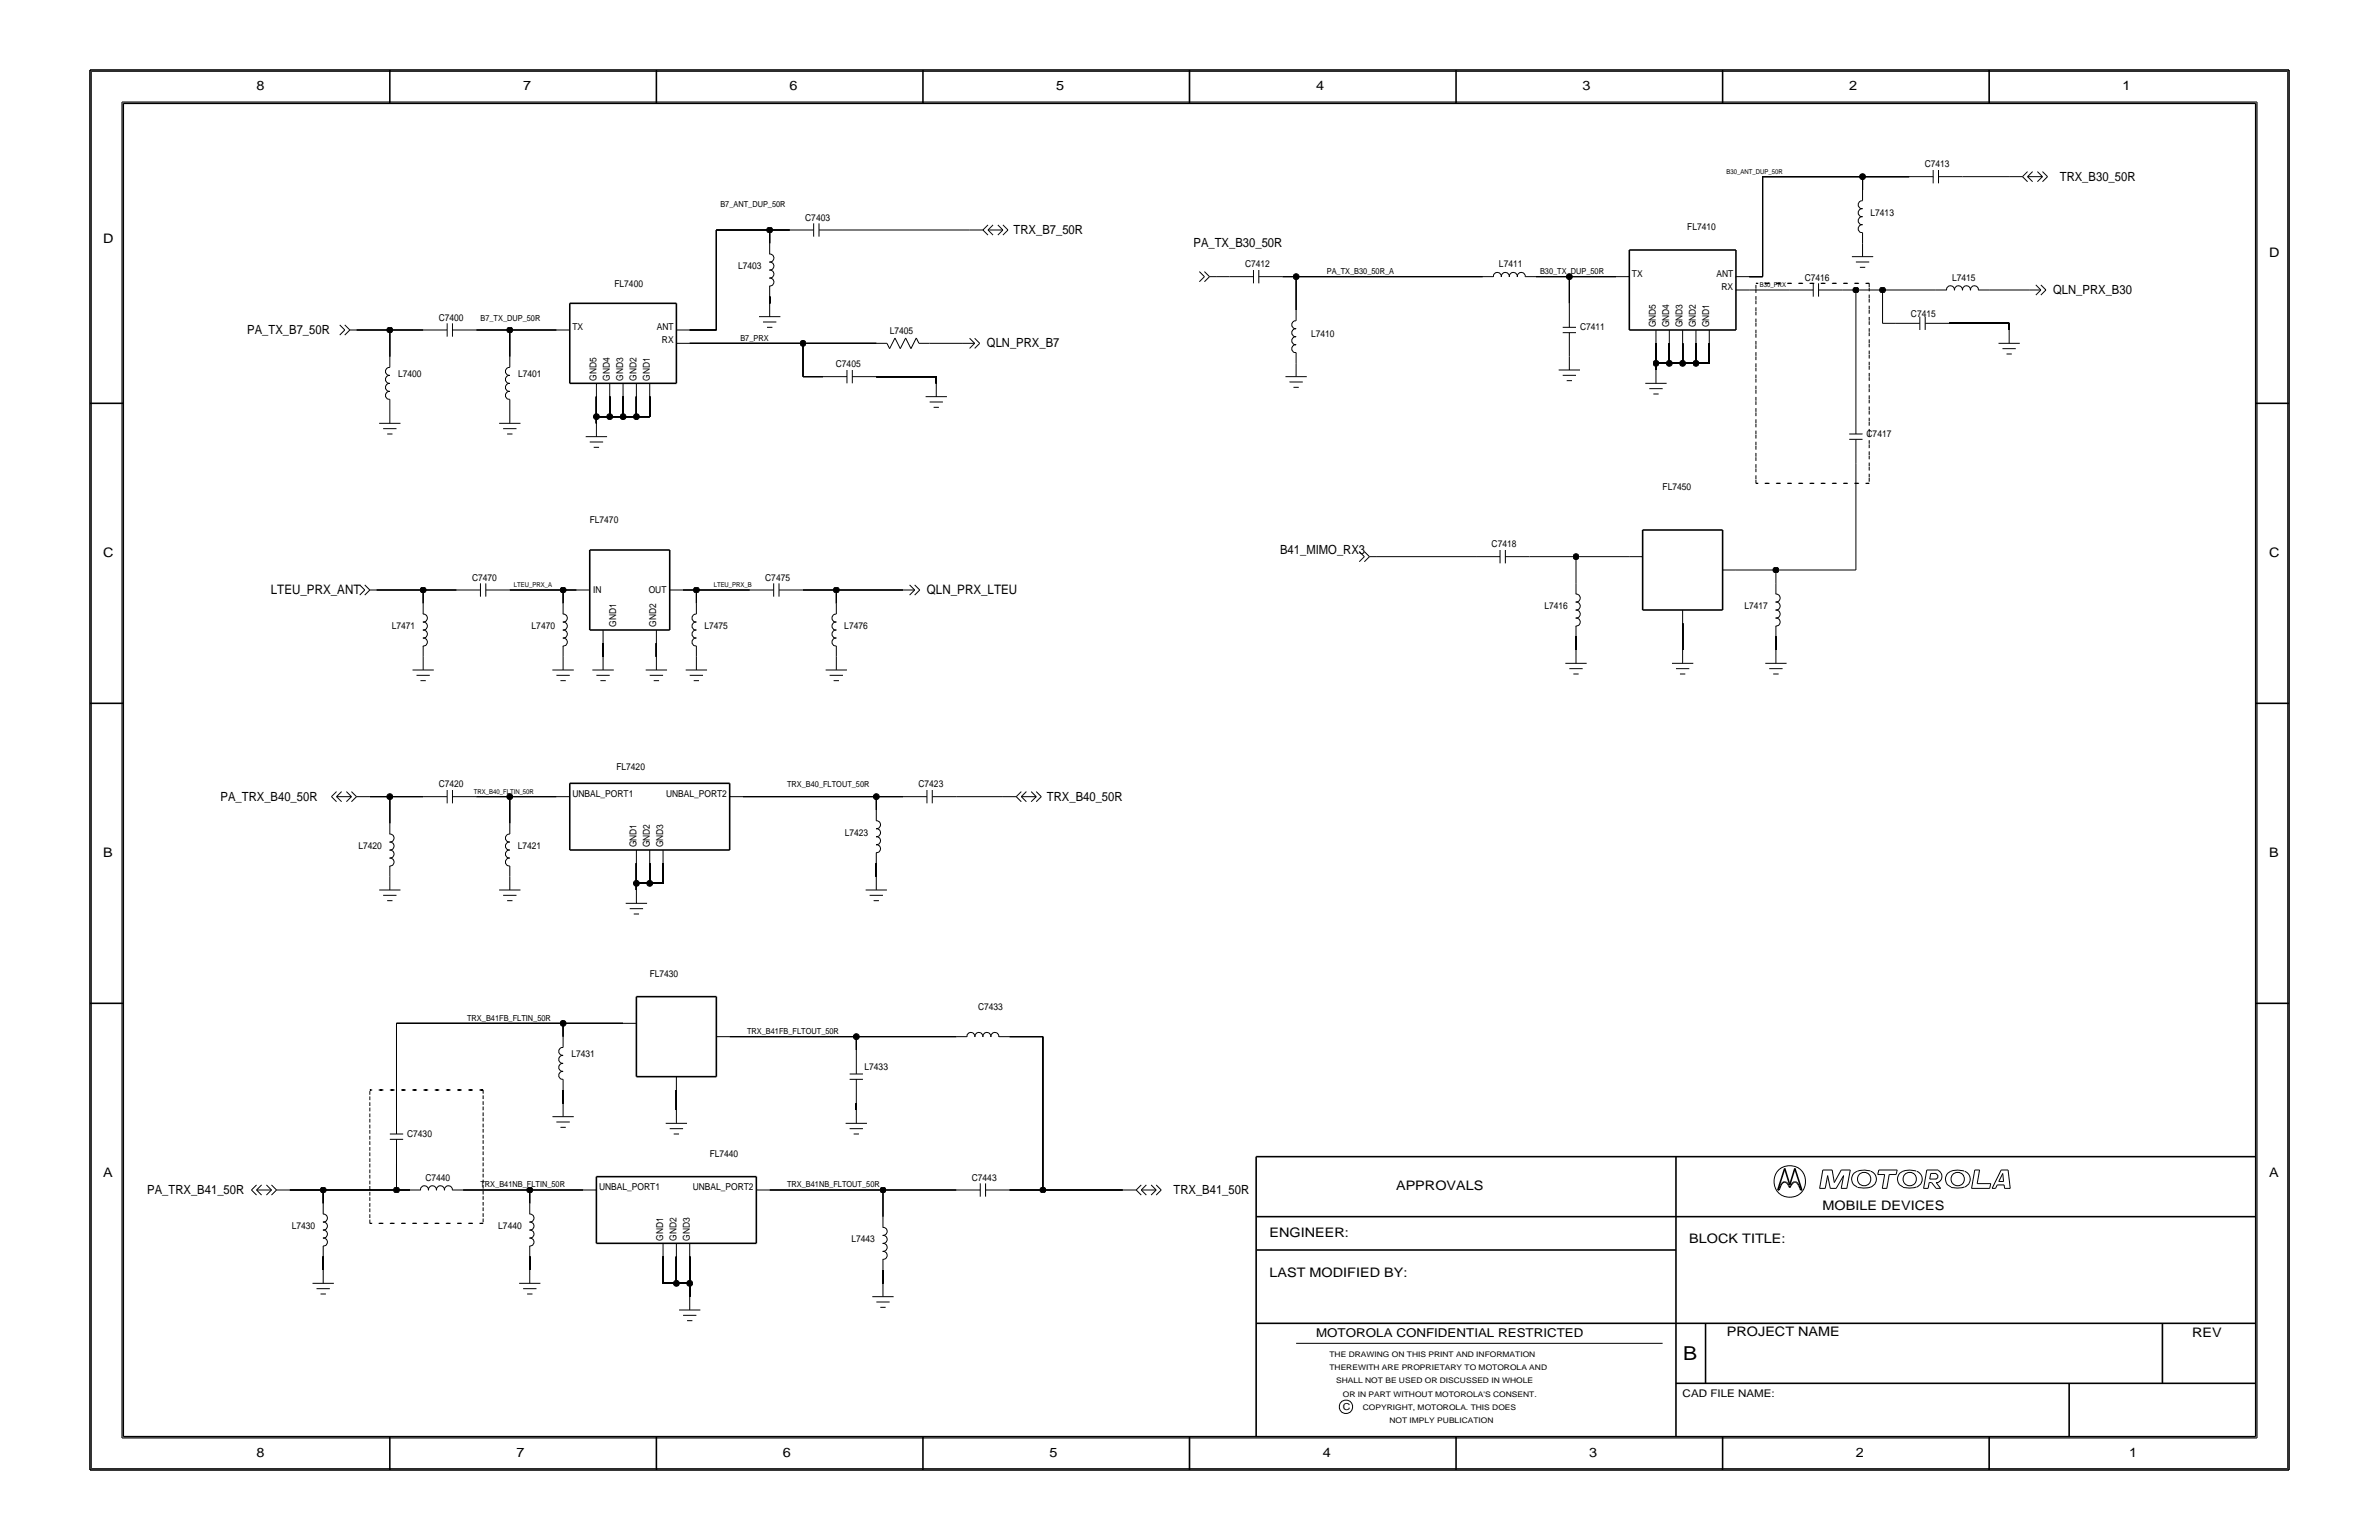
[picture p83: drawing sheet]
<svg xmlns="http://www.w3.org/2000/svg" width="432mm" height="279mm" viewBox="0 0 432 279" stroke-linecap="round" stroke-linejoin="round" font-family="sans-serif">
<defs><g id="words">
<text font-size="3.5" x="305.5" y="246.7">B</text>
<g font-size="2.4">
<text x="46.6" y="16.3">8</text>
<text x="94.9" y="16.3">7</text>
<text x="143.3" y="16.3">6</text>
<text x="191.7" y="16.3">5</text>
<text x="238.9" y="16.3">4</text>
<text x="287.3" y="16.3">3</text>
<text x="335.6" y="16.3">2</text>
<text x="385.2" y="16.3">1</text>
<text x="18.7" y="44.1">D</text>
<text x="411.8" y="46.6">D</text>
<text x="18.7" y="101">C</text>
<text x="411.8" y="101">C</text>
<text x="49.2" y="107.8">LTEU_PRX_ANT</text>
<text x="168.2" y="107.8">QLN_PRX_LTEU</text>
<text x="18.7" y="155.4">B</text>
<text x="411.8" y="155.4">B</text>
<text x="18.7" y="213.5">A</text>
<text x="253.4" y="215.9">APPROVALS</text>
<text x="411.8" y="213.5">A</text>
<text x="330.8" y="219.5">MOBILE DEVICES</text>
<text x="230.4" y="224.4">ENGINEER:</text>
<text x="306.6" y="225.6">BLOCK TITLE:</text>
<text x="230.4" y="231.6">LAST MODIFIED BY:</text>
<text x="313.4" y="242.4">PROJECT NAME</text>
<text x="397.9" y="242.5">REV</text>
<text x="46.6" y="264.3">8</text>
<text x="93.7" y="264.3">7</text>
<text x="142.1" y="264.3">6</text>
<text x="190.5" y="264.3">5</text>
<text x="240.1" y="264.3">4</text>
<text x="288.5" y="264.3">3</text>
<text x="336.9" y="264.3">2</text>
<text x="386.4" y="264.3">1</text>
</g>
<g font-size="2.3">
<text x="373.9" y="32.8">TRX_B30_50R</text>
<text x="184" y="42.5">TRX_B7_50R</text>
<text x="216.6" y="44.9">PA_TX_B30_50R</text>
<text x="372.7" y="53.3">QLN_PRX_B30</text>
<text x="44.9" y="60.6">PA_TX_B7_50R</text>
<text x="179.1" y="63">QLN_PRX_B7</text>
<text x="232.3" y="100.5">B41_MIMO_RX3</text>
<text x="40" y="145.3">PA_TRX_B40_50R</text>
<text x="190" y="145.3">TRX_B40_50R</text>
<text x="26.7" y="216.6">PA_TRX_B41_50R</text>
<text x="213" y="216.6">TRX_B41_50R</text>
</g>
<text font-size="2.2" x="238.9" y="242.5">MOTOROLA CONFIDENTIAL RESTRICTED</text>
<text font-size="1.9" x="305.4" y="253.4">CAD FILE NAME:</text>
<g font-size="1.7">
<text x="349.4" y="30.4">C7413</text>
<text x="146.2" y="40">C7403</text>
<text x="306.3" y="41.7">FL7410</text>
<text x="339.5" y="39.1">L7413</text>
<text x="111.5" y="52">FL7400</text>
<text x="134" y="48.8">L7403</text>
<text x="226" y="48.5">C7412</text>
<text x="272.1" y="48.5">L7411</text>
<text x="296.2" y="50.2">TX</text>
<text x="311.5" y="50.2">ANT</text>
<text x="312.5" y="52.6">RX</text>
<text x="327.6" y="50.9">C7416</text>
<text x="354.3" y="51">L7415</text>
<text x="79.6" y="58.2">C7400</text>
<text x="103.9" y="59.9">TX</text>
<text x="119.2" y="59.9">ANT</text>
<text x="286.8" y="59.9">C7411</text>
<text x="300.6" y="59.4" transform="rotate(-90 300.6 59.4)">GND5</text>
<text x="303" y="59.4" transform="rotate(-90 303 59.4)">GND4</text>
<text x="305.4" y="59.4" transform="rotate(-90 305.4 59.4)">GND3</text>
<text x="307.8" y="59.4" transform="rotate(-90 307.8 59.4)">GND2</text>
<text x="310.2" y="59.4" transform="rotate(-90 310.2 59.4)">GND1</text>
<text x="346.9" y="57.5">C7415</text>
<text x="120.2" y="62.3">RX</text>
<text x="161.5" y="60.6">L7405</text>
<text x="238" y="61.1">L7410</text>
<text x="72.3" y="68.3">L7400</text>
<text x="94" y="68.3">L7401</text>
<text x="108.3" y="69.1" transform="rotate(-90 108.3 69.1)">GND5</text>
<text x="110.7" y="69.1" transform="rotate(-90 110.7 69.1)">GND4</text>
<text x="113.1" y="69.1" transform="rotate(-90 113.1 69.1)">GND3</text>
<text x="115.5" y="69.1" transform="rotate(-90 115.5 69.1)">GND2</text>
<text x="117.9" y="69.1" transform="rotate(-90 117.9 69.1)">GND1</text>
<text x="151.7" y="66.6">C7405</text>
<text x="338.8" y="79.2">C7417</text>
<text x="301.8" y="88.9">FL7450</text>
<text x="107" y="94.9">FL7470</text>
<text x="270.7" y="99.3">C7418</text>
<text x="85.7" y="105.3">C7470</text>
<text x="107.7" y="107.6">IN</text>
<text x="117.7" y="107.6">OUT</text>
<text x="138.9" y="105.3">C7475</text>
<text x="111.8" y="113.7" transform="rotate(-90 111.8 113.7)">GND1</text>
<text x="119.1" y="113.7" transform="rotate(-90 119.1 113.7)">GND2</text>
<text x="280.3" y="110.5">L7416</text>
<text x="316.6" y="110.5">L7417</text>
<text x="71.1" y="114.1">L7471</text>
<text x="96.5" y="114.1">L7470</text>
<text x="127.8" y="114.1">L7475</text>
<text x="153.2" y="114.1">L7476</text>
<text x="79.6" y="142.8">C7420</text>
<text x="111.9" y="139.7">FL7420</text>
<text x="166.7" y="142.8">C7423</text>
<text x="103.9" y="144.5">UNBAL_PORT1</text>
<text x="120.9" y="144.5">UNBAL_PORT2</text>
<text x="65" y="154">L7420</text>
<text x="94" y="154">L7421</text>
<text x="115.5" y="153.7" transform="rotate(-90 115.5 153.7)">GND1</text>
<text x="117.9" y="153.7" transform="rotate(-90 117.9 153.7)">GND2</text>
<text x="120.3" y="153.7" transform="rotate(-90 120.3 153.7)">GND3</text>
<text x="153.3" y="151.6">L7423</text>
<text x="117.9" y="177.2">FL7430</text>
<text x="177.5" y="183.2">C7433</text>
<text x="103.7" y="191.7">L7431</text>
<text x="156.9" y="194.1">L7433</text>
<text x="73.9" y="206.2">C7430</text>
<text x="128.8" y="209.8">FL7440</text>
<text x="77.2" y="214.2">C7440</text>
<text x="108.7" y="215.9">UNBAL_PORT1</text>
<text x="125.7" y="215.9">UNBAL_PORT2</text>
<text x="176.4" y="214.2">C7443</text>
<text x="52.9" y="223">L7430</text>
<text x="90.4" y="223">L7440</text>
<text x="120.3" y="225.1" transform="rotate(-90 120.3 225.1)">GND1</text>
<text x="122.8" y="225.1" transform="rotate(-90 122.8 225.1)">GND2</text>
<text x="125.2" y="225.1" transform="rotate(-90 125.2 225.1)">GND3</text>
<text x="154.6" y="225.4">L7443</text>
<text x="243.7" y="255.8">C</text>
</g>
<g font-size="1.5">
<text x="130.7" y="37.6">B7_ANT_DUP_50R</text>
<text x="240.8" y="49.7">PA_TX_B30_50R_A</text>
<text x="279.5" y="49.7">B30_TX_DUP_50R</text>
<text x="87.2" y="58.2">B7_TX_DUP_50R</text>
<text x="134.4" y="61.8">B7_PRX</text>
<text x="142.8" y="142.8">TRX_B40_FLTOUT_50R</text>
<text x="84.8" y="185.2">TRX_B41FB_FLTIN_50R</text>
<text x="135.6" y="187.6">TRX_B41FB_FLTOUT_50R</text>
<text x="87.2" y="215.4">TRX_B41NB_FLTIN_50R</text>
<text x="142.8" y="215.4">TRX_B41NB_FLTOUT_50R</text>
</g>
<g font-size="1.4">
<text x="241.3" y="246.1">THE DRAWING ON THIS PRINT AND INFORMATION</text>
<text x="241.3" y="248.6">THEREWITH ARE PROPRIETARY TO MOTOROLA AND</text>
<text x="242.5" y="251">SHALL NOT BE USED OR DISCUSSED IN WHOLE</text>
<text x="243.7" y="253.4">OR IN PART WITHOUT MOTOROLA'S CONSENT.</text>
<text x="247.3" y="255.8">COPYRIGHT, MOTOROLA. THIS DOES</text>
<text x="252.2" y="258.2">NOT IMPLY PUBLICATION</text>
</g>
<g font-size="1.2">
<text x="313.4" y="31.6">B30_ANT_DUP_50R</text>
<text x="319.4" y="52.1">B30_PRX</text>
<text x="93.3" y="106.6">LTEU_PRX_A</text>
<text x="129.5" y="106.6">LTEU_PRX_B</text>
<text x="86" y="144.1">TRX_B40_FLTIN_50R</text>
</g>
</g></defs>
<!-- layer: Nets -->
<g fill="none" stroke="#000" stroke-width=".18">
<path d="M319.9 32.1v18.1zM319.9 32.1h18.2zM338.1 32.1v2.4zM338.1 32.1h8.4zM356.2 32.1h8.5zM64.7 59.9h6.1zM70.8 59.9h6zM70.8 59.9v4.8zM86.5 59.9h6zM92.5 59.9v4.8zM92.5 59.9h8.5zM125.2 59.9h4.8z"/>
<path d="M130 41.7v18.2zM130 41.7h9.7zM139.7 53.8v1.2zM139.7 41.7v2.4zM139.7 41.7h3.6zM153 41.7h23zM220.7 50.2h2.5zM232.8 50.2h2.5zM235.3 50.2h33.8zM235.3 50.2v6zM278.8 50.2h6zM284.8 50.2v4.8z"/>
<path d="M284.8 50.2h8.5zM317.5 50.2h2.4zM317.5 52.6h7.3zM334.4 52.6h2.5zM336.9 52.6v21.8zM336.9 52.6h4.8zM341.7 58.7h2.4zM341.7 52.6v6.1zM341.7 52.6h9.7zM353.8 58.7h10.9zM361 52.6h7.3zM364.7 58.7v1.2z"/>
<path d="M108.3 75.6v1.2zM108.3 72v3.6zM108.3 75.6h2.4zM110.7 72v3.6zM110.7 75.6h2.4zM113.1 72v3.6zM113.1 75.6h2.4zM115.5 72v3.6zM115.5 75.6h2.4zM117.9 72v3.6zM125.2 62.3h20.5zM145.7 62.3h13.4z"/>
<path d="M145.7 62.3v6zM145.7 68.3h3.7zM159.1 68.3h10.8zM168.7 62.3h6.1zM169.9 68.3v1.2zM300.6 65.9v1.2zM300.6 62.3v3.6zM300.6 65.9h2.4zM303 62.3v3.6zM303 65.9h2.4zM305.4 62.3v3.6zM305.4 65.9h2.4z"/>
<path d="M307.8 62.3v3.6zM307.8 65.9h2.4zM310.2 62.3v3.6zM336.9 84.1v19.3zM68.3 107h8.5zM76.8 107v2.5zM76.8 107h6.1zM92.5 107h9.7zM102.2 107v2.5zM102.2 107h2.4zM109.5 116.7v2.4zM119.1 116.7v2.4z"/>
<path d="M124 107h2.4zM126.4 107h9.7zM126.4 107v2.5zM145.7 107h6.1zM151.8 107v2.5zM151.8 107h12.1zM249.8 101h18.1zM277.6 101h8.5zM286.1 115.5v2.4zM286.1 101v4.8zM286.1 101h9.6zM305.4 113.1v4.8z"/>
<path d="M315.1 103.4h7.2zM322.3 103.4h14.6zM322.3 115.5v2.4zM322.3 103.4v2.4zM67.1 144.5h3.7zM70.8 144.5h6zM70.8 144.5v4.9zM86.5 144.5h6zM92.5 144.5v4.9zM92.5 144.5h8.5zM115.5 156.6v3.7zM117.9 156.6v3.7z"/>
<path d="M120.3 156.6v3.7zM134.9 144.5h24.2zM159.1 156.6v2.5zM159.1 144.5v2.5zM159.1 144.5h4.8zM173.6 144.5h8.4zM115.5 160.3v1.2zM115.5 160.3h2.4zM117.9 160.3h2.4zM72 185.7v15.7zM72 185.7h30.2zM102.2 197.8v2.4z"/>
<path d="M102.2 185.7v2.4zM102.2 185.7h10.9zM122.8 197.8v3.6zM132.4 188.1h23zM155.4 188.1v2.4zM155.4 188.1h18.2zM183.2 188.1h6.1zM189.3 188.1v27.8zM52.6 215.9h6.1zM58.7 215.9v2.4zM58.7 215.9h13.3zM72 211.1v4.8z"/>
<path d="M72 215.9h2.4zM84.1 215.9h12.1zM96.2 215.9h9.6zM96.2 215.9v2.4zM139.7 215.9h20.6zM155.4 200.2v1.2zM160.3 215.9v4.8zM160.3 215.9h13.3zM183.2 215.9h6.1zM189.3 215.9h14.5zM58.7 228v2.4zM96.2 228v2.4z"/>
<path d="M120.3 228v4.8zM120.3 232.8h2.5zM122.8 228v4.8zM122.8 232.8h2.4zM125.2 232.8v2.5zM125.2 228v4.8zM160.3 230.4v2.4z"/>
</g>
<path d="M318.7 51.4h20.6zM318.7 51.4v36.3zM339.3 51.4v36.3zM318.7 87.7h20.6zM67.1 197.8h20.6zM67.1 197.8v24.1zM87.7 197.8v24.1zM67.1 221.9h20.6z" fill="none" stroke="#000" stroke-width=".18" stroke-dasharray=".7 1.4" stroke-linecap="butt"/>
<g fill="#000" stroke="#000" stroke-width=".18">
<circle cx="338.1" cy="32.1" r=".53"/>
<circle cx="70.8" cy="59.9" r=".53"/>
<circle cx="92.5" cy="59.9" r=".53"/>
<circle cx="139.7" cy="41.7" r=".53"/>
<circle cx="235.3" cy="50.2" r=".53"/>
<circle cx="284.8" cy="50.2" r=".53"/>
<circle cx="336.9" cy="52.6" r=".53"/>
<circle cx="341.7" cy="52.6" r=".53"/>
<circle cx="108.3" cy="75.6" r=".53"/>
<circle cx="110.7" cy="75.6" r=".53"/>
<circle cx="113.1" cy="75.6" r=".53"/>
<circle cx="115.5" cy="75.6" r=".53"/>
<circle cx="145.7" cy="62.3" r=".53"/>
<circle cx="300.6" cy="65.9" r=".53"/>
<circle cx="303" cy="65.9" r=".53"/>
<circle cx="305.4" cy="65.9" r=".53"/>
<circle cx="307.8" cy="65.9" r=".53"/>
<circle cx="76.8" cy="107" r=".53"/>
<circle cx="102.2" cy="107" r=".53"/>
<circle cx="126.4" cy="107" r=".53"/>
<circle cx="151.8" cy="107" r=".53"/>
<circle cx="286.1" cy="101" r=".53"/>
<circle cx="322.3" cy="103.4" r=".53"/>
<circle cx="70.8" cy="144.5" r=".53"/>
<circle cx="92.5" cy="144.5" r=".53"/>
<circle cx="159.1" cy="144.5" r=".53"/>
<circle cx="115.5" cy="160.3" r=".53"/>
<circle cx="117.9" cy="160.3" r=".53"/>
<circle cx="102.2" cy="185.7" r=".53"/>
<circle cx="155.4" cy="188.1" r=".53"/>
<circle cx="58.7" cy="215.9" r=".53"/>
<circle cx="72" cy="215.9" r=".53"/>
<circle cx="96.2" cy="215.9" r=".53"/>
<circle cx="160.3" cy="215.9" r=".53"/>
<circle cx="189.3" cy="215.9" r=".53"/>
<circle cx="122.8" cy="232.8" r=".53"/>
<circle cx="125.2" cy="232.8" r=".53"/>
</g>
<!-- layer: Components -->
<g fill="none" stroke="#000" stroke-width=".18">
<path d="M338.1 34.5v1.9zM338.1 36.5a.71 .71 0 0 0-.8 .7 .71 .71 0 0 0 .8 .7M338.1 39.4a.71 .71 0 0 0-.8 .7 .71 .71 0 0 0 .8 .7M338.1 37.9a.71 .71 0 0 0-.8 .7 .71 .71 0 0 0 .8 .7M346.5 32.1h4.4zM350.9 30.8v2.5zM351.8 32.1h4.4zM351.8 30.8v2.5zM364.7 32.1h2.4zM367.1 32.1l.9 .9zM367.1 32.1l.9-1zM368 32.1l.9 .9z"/>
<path d="M368 32.1l.9-1zM368 32.1h2.7zM369.8 31.1l.9 1zM369.8 33l.9-.9zM370.7 31.1l.9 1zM370.7 33l.9-.9zM61.7 59l.9 .9zM62.6 59.9l-.9 .9zM62.6 59l.9 .9zM63.5 59.9l-.9 .9zM63.5 59.9h1.2zM76.8 59.9h4.4z"/>
<path d="M81.2 58.7v2.4zM82.1 59.9h4.4zM82.1 58.7v2.4zM101 59.9h2.4zM122.8 59.9h2.4zM137.8 57.5h3.8zM138.5 58.4h2.4zM139.2 59.4h1zM139.7 46.1a.71 .71 0 0 1 .8 .7 .71 .71 0 0 1-.8 .7M139.7 49a.71 .71 0 0 1 .8 .7 .71 .71 0 0 1-.8 .7M139.7 50.5a.71 .71 0 0 1 .8 .7 .71 .71 0 0 1-.8 .7M139.7 47.6a.71 .71 0 0 1 .8 .7 .71 .71 0 0 1-.8 .7"/>
<path d="M139.7 55v2.5zM139.7 51.9v1.9zM139.7 44.1v2zM143.3 41.7h4.4zM147.7 40.5v2.4zM148.6 41.7h4.4zM148.6 40.5v2.4zM176 41.7h2.4zM178.4 41.7l.9 .9zM178.4 41.7l.9-.9zM179.3 41.7l.9 .9zM179.3 41.7l.9-.9z"/>
<path d="M179.3 41.7h2.7zM181.1 40.8l.9 .9zM181.1 42.6l.9-.9zM182 40.8l1 .9zM182 42.6l1-.9zM217.7 49.3l.9 .9zM218.6 50.2l-.9 .9zM218.6 49.3l.9 .9zM219.5 50.2l-.9 .9zM219.5 50.2h1.2zM223.2 50.2h4.3zM227.5 49v2.4z"/>
<path d="M228.5 50.2h4.3zM228.5 49v2.4zM235.3 56.2v2zM235.3 59.7a.71 .71 0 0 0-.8 .7 .71 .71 0 0 0 .8 .7M235.3 58.2a.71 .71 0 0 0-.8 .7 .71 .71 0 0 0 .8 .7M269.1 50.2h2zM271.1 50.2a.71 .71 0 0 1 .7-.8 .71 .71 0 0 1 .7 .8M272.5 50.2a.71 .71 0 0 1 .7-.8 .71 .71 0 0 1 .7 .8M274 50.2a.71 .71 0 0 1 .7-.8 .71 .71 0 0 1 .7 .8M275.4 50.2a.71 .71 0 0 1 .7-.8 .71 .71 0 0 1 .7 .8M276.9 50.2h1.9zM283.6 59.4h2.5z"/>
<path d="M284.8 55v4.4zM293.3 50.2h2.4zM300.6 59.9v2.4zM303 59.9v2.4zM305.4 59.9v2.4zM307.8 59.9v2.4zM310.2 59.9v2.4zM315.1 52.6h2.4zM315.1 50.2h2.4zM324.8 52.6h4.3zM329.1 51.4v2.4zM330.1 52.6h4.3z"/>
<path d="M330.1 51.4v2.4zM336.1 46.6h3.9zM336.9 47.5h2.4zM337.6 48.5h.9zM338.1 44.1v2.5zM338.1 42.2v1.9zM338.1 40.8a.71 .71 0 0 0-.8 .7 .71 .71 0 0 0 .8 .7M344.1 58.7h4.4zM348.5 57.5v2.4zM349.4 58.7h4.4zM349.4 57.5v2.4zM351.4 52.6h1.9z"/>
<path d="M353.3 52.7a.71 .71 0 0 1 .7-.9 .71 .71 0 0 1 .7 .9M354.8 52.7a.71 .71 0 0 1 .7-.9 .71 .71 0 0 1 .7 .9M356.2 52.7a.71 .71 0 0 1 .7-.9 .71 .71 0 0 1 .7 .9M357.7 52.7a.71 .71 0 0 1 .7-.9 .71 .71 0 0 1 .7 .9M359.1 52.6h1.9zM364.7 59.9v2.4zM368.3 52.6h2.1zM369.5 51.7l.9 .9zM369.5 53.5l.9-.9zM370.4 51.7l.9 .9zM370.4 53.5l.9-.9zM68.8 76.8h3.9z"/>
<path d="M69.5 77.8h2.5zM70.3 78.7h.9zM70.8 72.4v2zM70.8 64.7v1.9zM70.8 74.4v2.4zM70.8 68.1a.71 .71 0 0 0-.8 .7 .71 .71 0 0 0 .8 .7M70.8 71a.71 .71 0 0 0-.8 .7 .71 .71 0 0 0 .8 .7M70.8 69.6a.71 .71 0 0 0-.8 .7 .71 .71 0 0 0 .8 .7M70.8 66.7a.71 .71 0 0 0-.8 .7 .71 .71 0 0 0 .8 .7M90.6 76.8h3.9zM91.3 77.8h2.4zM92 78.7h1z"/>
<path d="M92.5 72.4v2zM92.5 64.7v1.9zM92.5 74.4v2.4zM92.5 68.1a.71 .71 0 0 0-.8 .7 .71 .71 0 0 0 .8 .7M92.5 71a.71 .71 0 0 0-.8 .7 .71 .71 0 0 0 .8 .7M92.5 69.6a.71 .71 0 0 0-.8 .7 .71 .71 0 0 0 .8 .7M92.5 66.7a.71 .71 0 0 0-.8 .7 .71 .71 0 0 0 .8 .7M106.3 79.2h3.9zM108.3 76.8v2.4zM108.3 69.5v2.5zM110.7 69.5v2.5zM113.1 69.5v2.5z"/>
<path d="M115.5 69.5v2.5zM117.9 69.5v2.5zM122.8 62.3h2.4zM149.4 68.3h4.3zM153.7 67.1v2.4zM154.7 68.3h4.4zM154.7 67.1v2.4zM159.1 62.3h1.9zM161 62.3l.5 1zM162.4 61.3l1 2zM162.4 61.3l-.9 2zM164.4 61.3l.9 2z"/>
<path d="M164.4 61.3l-1 2zM166.3 61.3l.5 1zM166.3 61.3l-1 2zM166.8 62.3h1.9zM168 72h3.9zM168.7 72.9h2.4zM169.5 73.9h.9zM169.9 69.5v2.5zM174.8 62.3h2.1zM176 61.4l.9 .9zM176 63.2l.9-.9zM176.9 61.4l.9 .9z"/>
<path d="M176.9 63.2l.9-.9zM233.3 68.3h3.9zM234 69.3h2.5zM234.8 70.3h.9zM235.3 65.9v2.4zM235.3 64v1.9zM235.3 62.6a.71 .71 0 0 0-.8 .7 .71 .71 0 0 0 .8 .7M235.3 61.1a.71 .71 0 0 0-.8 .7 .71 .71 0 0 0 .8 .7M282.9 67.1h3.9zM283.6 60.4h2.5zM283.6 68.1h2.5zM284.4 69.1h.9z"/>
<path d="M284.8 64.7v2.4zM284.8 60.4v4.3zM298.6 69.5h3.9zM299.4 70.5h2.4zM300.1 71.5h.9zM300.6 67.1v2.4zM335.6 79.7h2.5zM335.6 78.7h2.5zM336.9 79.7v4.4zM336.9 74.4v4.3zM362.7 62.3h3.9zM363.5 63.3h2.4z"/>
<path d="M364.2 64.2h1zM107 80.2h2.5zM107.8 81.2h.9zM272.3 99.8v2.4zM273.2 99.8v2.4zM65.3 106.1l.9 .9zM66.2 107l-.9 1zM66.2 106.1l.9 .9zM67.1 107l-.9 1zM67.1 107h1.2zM76.8 111.4a.71 .71 0 0 1 .8 .7 .71 .71 0 0 1-.8 .7M76.8 114.3a.71 .71 0 0 1 .8 .7 .71 .71 0 0 1-.8 .8"/>
<path d="M76.8 115.8a.71 .71 0 0 1 .8 .7 .71 .71 0 0 1-.8 .7M76.8 112.9a.71 .71 0 0 1 .8 .7 .71 .71 0 0 1-.8 .7M76.8 119.1v2.5zM76.8 117.2v1.9zM76.8 109.5v1.9zM82.9 107h4.3zM87.2 105.8v2.5zM88.2 107h4.3zM88.2 105.8v2.5zM102.2 111.4a.71 .71 0 0 1 .8 .7 .71 .71 0 0 1-.8 .7M102.2 114.3a.71 .71 0 0 1 .8 .7 .71 .71 0 0 1-.8 .8M102.2 115.8a.71 .71 0 0 1 .8 .7 .71 .71 0 0 1-.8 .7"/>
<path d="M102.2 112.9a.71 .71 0 0 1 .8 .7 .71 .71 0 0 1-.8 .7M102.2 117.2v1.9zM102.2 109.5v1.9zM102.2 119.1v2.5zM104.6 107h2.4zM109.5 114.3v2.4zM109.5 119.1v2.5zM119.1 114.3v2.4zM119.1 119.1v2.5zM121.6 107h2.4zM126.4 117.2v1.9zM126.4 109.5v1.9z"/>
<path d="M126.4 119.1v2.5zM126.4 111.4a.71 .71 0 0 0-.8 .7 .71 .71 0 0 0 .8 .7M126.4 114.3a.71 .71 0 0 0-.8 .7 .71 .71 0 0 0 .8 .8M126.4 115.8a.71 .71 0 0 0-.8 .7 .71 .71 0 0 0 .8 .7M126.4 112.9a.71 .71 0 0 0-.8 .7 .71 .71 0 0 0 .8 .7M136.1 107h4.3zM140.4 105.8v2.5zM141.4 107h4.3zM141.4 105.8v2.5zM151.8 117.2v1.9zM151.8 109.5v1.9zM151.8 119.1v2.5z"/>
<path d="M151.8 111.4a.71 .71 0 0 0-.8 .7 .71 .71 0 0 0 .8 .7M151.8 114.3a.71 .71 0 0 0-.8 .7 .71 .71 0 0 0 .8 .8M151.8 115.8a.71 .71 0 0 0-.8 .7 .71 .71 0 0 0 .8 .7M151.8 112.9a.71 .71 0 0 0-.8 .7 .71 .71 0 0 0 .8 .7M163.9 107h2.1zM165.1 106.1l.9 .9zM165.1 108l.9-1zM166 106.1l.9 .9zM166 108l.9-1zM246.7 100.1l.9 .9zM247.6 101l-.9 .9zM247.6 100.1l1 .9z"/>
<path d="M248.6 101l-1 .9zM248.6 101h1.2zM267.9 101h4.4zM273.2 101h4.4zM286 107.8a.71 .71 0 0 1 .8 .7 .71 .71 0 0 1-.8 .7M286 110.7a.71 .71 0 0 1 .8 .7 .71 .71 0 0 1-.8 .7M286 112.2a.71 .71 0 0 1 .8 .7 .71 .71 0 0 1-.8 .7M286 109.3a.71 .71 0 0 1 .8 .7 .71 .71 0 0 1-.8 .7M286.1 117.9v2.4zM286.1 113.6v1.9zM286.1 105.8v2zM295.7 101h2.4z"/>
<path d="M305.4 117.9v2.4zM305.4 110.7v2.4zM312.7 103.4h2.4zM322.3 107.8a.71 .71 0 0 1 .8 .7 .71 .71 0 0 1-.8 .7M322.3 110.7a.71 .71 0 0 1 .8 .7 .71 .71 0 0 1-.8 .7M322.3 112.2a.71 .71 0 0 1 .8 .7 .71 .71 0 0 1-.8 .7M322.3 109.3a.71 .71 0 0 1 .8 .7 .71 .71 0 0 1-.8 .7M322.3 117.9v2.4zM322.3 113.6v1.9zM322.3 105.8v2zM74.9 121.6h3.8zM75.6 122.5h2.4z"/>
<path d="M76.3 123.5h1zM100.3 121.6h3.8zM101 122.5h2.4zM101.7 123.5h1zM107.5 121.6h3.9zM108.3 122.5h2.4zM109 123.5h.9zM117.2 121.6h3.9zM117.9 122.5h2.4zM118.7 123.5h.9zM124.5 121.6h3.8zM125.2 122.5h2.4z"/>
<path d="M125.9 123.5h1zM149.9 121.6h3.8zM150.6 122.5h2.4zM151.3 123.5h1zM284.1 120.3h3.9zM284.8 121.3h2.5zM285.6 122.3h.9zM303.5 120.3h3.8zM304.2 121.3h2.4zM304.9 122.3h1zM320.4 120.3h3.9zM321.1 121.3h2.4z"/>
<path d="M321.9 122.3h.9zM60.2 144.5l.9 1zM60.2 144.5l.9-.9zM61.1 144.5l.9 1zM61.1 144.5h2.7zM61.1 144.5l.9-.9zM62.9 143.6l.9 .9zM62.9 145.5l.9-1zM63.8 143.6l.9 .9zM63.8 145.5l.9-1zM64.7 144.5h2.4zM70.7 151.4a.71 .71 0 0 1 .8 .7 .71 .71 0 0 1-.8 .7"/>
<path d="M70.7 154.3a.71 .71 0 0 1 .8 .7 .71 .71 0 0 1-.8 .7M70.7 155.7a.71 .71 0 0 1 .8 .7 .71 .71 0 0 1-.8 .7M70.7 152.8a.71 .71 0 0 1 .8 .7 .71 .71 0 0 1-.8 .7M70.8 159.1v2.4zM70.8 157.1v2zM70.8 149.4v1.9zM76.8 144.5h4.4zM81.2 143.3v2.4zM82.1 144.5h4.4zM82.1 143.3v2.4zM92.5 159.1v2.4zM92.5 157.1v2z"/>
<path d="M92.5 149.4v1.9zM92.5 151.4a.71 .71 0 0 0-.8 .7 .71 .71 0 0 0 .8 .7M92.5 154.3a.71 .71 0 0 0-.8 .7 .71 .71 0 0 0 .8 .7M92.5 155.7a.71 .71 0 0 0-.8 .7 .71 .71 0 0 0 .8 .7M92.5 152.8a.71 .71 0 0 0-.8 .7 .71 .71 0 0 0 .8 .7M101 144.5h2.4zM115.5 154.2v2.4zM117.9 154.2v2.4zM120.3 154.2v2.4zM132.4 144.5h2.5zM159 148.9a.71 .71 0 0 1 .8 .7 .71 .71 0 0 1-.8 .7M159 151.8a.71 .71 0 0 1 .8 .7 .71 .71 0 0 1-.8 .7"/>
<path d="M159 153.3a.71 .71 0 0 1 .8 .7 .71 .71 0 0 1-.8 .7M159 150.4a.71 .71 0 0 1 .8 .7 .71 .71 0 0 1-.8 .7M159.1 159.1v2.4zM159.1 154.7v1.9zM159.1 147v1.9zM163.9 144.5h4.3zM168.2 143.3v2.4zM169.2 144.5h4.4zM169.2 143.3v2.4zM182 144.5h2.5zM184.5 144.5l.9 1zM184.5 144.5l.9-.9z"/>
<path d="M185.4 144.5l.9 1zM185.4 144.5l.9-.9zM185.4 144.5h2.7zM187.2 143.6l.9 .9zM187.2 145.5l.9-1zM188.1 143.6l.9 .9zM188.1 145.5l.9-1zM68.8 161.5h3.9zM69.5 162.4h2.5zM70.3 163.4h.9zM90.6 161.5h3.9zM91.3 162.4h2.4z"/>
<path d="M92 163.4h1zM113.6 163.9h3.8zM114.3 164.9h2.4zM115 165.8h1zM115.5 161.5v2.4zM157.1 161.5h3.9zM157.8 162.4h2.5zM158.6 163.4h.9zM102.2 195.8v2zM102.2 188.1v1.9zM102.2 191.5a.71 .71 0 0 0-.8 .7 .71 .71 0 0 0 .8 .7M102.2 194.4a.71 .71 0 0 0-.8 .7 .71 .71 0 0 0 .8 .7"/>
<path d="M102.2 193a.71 .71 0 0 0-.8 .7 .71 .71 0 0 0 .8 .7M102.2 190.1a.71 .71 0 0 0-.8 .7 .71 .71 0 0 0 .8 .7M113.1 185.7h2.4zM122.8 195.3v2.5zM130 188.1h2.4zM154.2 195.8h2.4zM154.2 194.9h2.4zM155.4 195.8v4.4zM155.4 190.5v4.4zM173.6 188.1h1.9zM175.5 188.1a.71 .71 0 0 1 .7-.8 .71 .71 0 0 1 .7 .8M177 188.1a.71 .71 0 0 1 .7-.8 .71 .71 0 0 1 .7 .8"/>
<path d="M178.4 188.1a.71 .71 0 0 1 .7-.8 .71 .71 0 0 1 .7 .8M179.9 188.1a.71 .71 0 0 1 .7-.8 .71 .71 0 0 1 .7 .8M181.3 188.1h1.9zM45.6 215.9l1 .9zM45.6 215.9l1-.9zM46.6 215.9l.9 .9zM46.6 215.9l.9-.9zM46.6 215.9h2.7zM48.4 215l.9 .9zM48.4 216.8l.9-.9zM49.3 215l.9 .9zM49.3 216.8l.9-.9z"/>
<path d="M50.2 215.9h2.4zM58.7 218.3v2zM70.8 206.7h2.4zM70.8 205.7h2.4zM72 206.7v4.4zM72 201.4v4.3zM74.4 215.9h1.9zM76.3 215.9a.71 .71 0 0 1 .7-.8 .71 .71 0 0 1 .7 .8M77.8 215.9a.71 .71 0 0 1 .7-.8 .71 .71 0 0 1 .7 .8M79.2 215.9a.71 .71 0 0 1 .7-.8 .71 .71 0 0 1 .7 .8M80.7 215.9a.71 .71 0 0 1 .7-.8 .71 .71 0 0 1 .7 .8M82.1 215.9h2z"/>
<path d="M96.2 218.3v2zM100.3 202.6h3.8zM101 203.6h2.4zM101.7 204.5h1zM102.2 200.2v2.4zM105.8 215.9h2.5zM120.8 203.8h3.9zM121.6 204.8h2.4zM122.3 205.7h.9zM122.8 201.4v2.4zM137.3 215.9h2.4zM153.5 203.8h3.9z"/>
<path d="M154.2 204.8h2.4zM154.9 205.7h1zM155.4 201.4v2.4zM173.6 215.9h4.3zM177.9 214.7v2.4zM178.9 215.9h4.3zM178.9 214.7v2.4zM203.8 215.9h2.4zM206.2 215.9l.9 .9zM206.2 215.9l.9-.9zM207.1 215.9l1 .9zM207.1 215.9l1-.9z"/>
<path d="M207.1 215.9h2.8zM208.9 215l1 .9zM208.9 216.8l1-.9zM209.9 215l.9 .9zM209.9 216.8l.9-.9zM56.7 232.8h3.9zM57.5 233.8h2.4zM58.2 234.8h.9zM58.6 220.3a.71 .71 0 0 1 .8 .7 .71 .71 0 0 1-.8 .7M58.6 223.2a.71 .71 0 0 1 .8 .7 .71 .71 0 0 1-.8 .7M58.6 224.7a.71 .71 0 0 1 .8 .7 .71 .71 0 0 1-.8 .7M58.6 221.8a.71 .71 0 0 1 .8 .7 .71 .71 0 0 1-.8 .7"/>
<path d="M58.7 230.4v2.4zM58.7 226.1v1.9zM94.2 232.8h3.9zM94.9 233.8h2.5zM95.7 234.8h.9zM96.1 220.3a.71 .71 0 0 1 .8 .7 .71 .71 0 0 1-.8 .7M96.1 223.2a.71 .71 0 0 1 .8 .7 .71 .71 0 0 1-.8 .7M96.1 224.7a.71 .71 0 0 1 .8 .7 .71 .71 0 0 1-.8 .7M96.1 221.8a.71 .71 0 0 1 .8 .7 .71 .71 0 0 1-.8 .7M96.2 230.4v2.4zM96.2 226.1v1.9zM120.3 225.6v2.4z"/>
<path d="M122.8 225.6v2.4zM123.2 237.7h3.9zM124 238.6h2.4zM124.7 239.6h1zM125.2 225.6v2.4zM125.2 235.3v2.4zM158.3 235.3h3.9zM159.1 236.2h2.4zM159.8 237.2h.9zM160.2 222.7a.71 .71 0 0 1 .8 .7 .71 .71 0 0 1-.8 .7M160.2 225.6a.71 .71 0 0 1 .8 .7 .71 .71 0 0 1-.8 .7M160.2 227.1a.71 .71 0 0 1 .8 .7 .71 .71 0 0 1-.8 .7"/>
<path d="M160.2 224.2a.71 .71 0 0 1 .8 .7 .71 .71 0 0 1-.8 .7M160.3 232.8v2.5zM160.3 228.5v1.9zM160.3 220.7v2z"/>
</g>
<g fill="none" stroke="#000" stroke-width=".29">
<path d="M103.4 55v14.5zM103.4 55h19.4zM122.8 55v14.5zM295.7 45.4v14.5zM295.7 59.9h19.4zM295.7 45.4h19.4zM315.1 45.4v14.5zM103.4 69.5h19.4zM107 99.8h14.6zM107 99.8v14.5zM121.6 99.8v14.5zM298.1 96.2h14.6z"/>
<path d="M298.1 96.2v14.5zM312.7 96.2v14.5zM107 114.3h14.6zM298.1 110.7h14.6zM103.4 142.1h29zM103.4 142.1v12.1zM103.4 154.2h29zM132.4 142.1v12.1zM115.5 180.8h14.5zM115.5 180.8v14.5zM115.5 195.3h14.5zM130 180.8v14.5z"/>
<path d="M108.3 213.5h29zM108.3 213.5v12.1zM137.3 213.5v12.1zM108.3 225.6h29z"/>
</g>
<!-- layer: Page Border and Title Block -->
<g fill="none" stroke="#000" stroke-width=".29">
<path d="M16.3 12.7h399.2zM16.3 12.7v254zM22.4 18.7h387zM22.4 18.7v242zM70.8 12.7v6zM119.1 12.7v6zM167.5 12.7v6zM215.9 12.7v6zM264.3 12.7v6zM312.7 12.7v6zM361 12.7v6zM409.4 18.7v242z"/>
<path d="M415.5 12.7v254zM16.3 73.2h6.1zM409.4 73.2h6.1zM16.3 127.6h6.1zM409.4 127.6h6.1zM16.3 182h6.1zM409.4 182h6.1zM228 209.9v50.8zM228 209.9h181.4zM304.2 209.9v50.8zM322.7 215.9h.2zM323 215.6l-.1 .3z"/>
<path d="M323.2 215.1l-.2 .5zM323.4 214.7l-.2 .4zM323.6 214.5l.2-.1zM323.6 214.5l-.2 .2zM323.8 214.4h.2zM323.9 212l1 3zM323.9 212l-1.2 3.9zM324 214.4l.2 .1zM324.2 214.5l.3 .2zM324.5 214.7l.2 .4zM324.7 215.1l.2 .4zM325 215.1l-.1 .4z"/>
<path d="M325.3 214.7l-.3 .4zM325.5 214.5l.2-.1zM325.5 214.5l-.2 .2zM325.7 214.4h.2zM325.8 212l1.2 3.9zM325.8 212l-.9 3zM325.9 214.4l.2 .1zM326.1 214.5l.2 .2zM326.3 214.7l.2 .4zM326.5 215.1l.2 .5zM326.7 215.6l.1 .3zM326.8 215.9h.2z"/>
<path d="M228 220.7h181.4zM228 226.8h76.2zM228 240.1h181.4zM304.2 251h105.2zM309.6 240.1v10.9zM375.6 251v9.7zM392.5 240.1v10.9zM16.3 266.7h399.2zM22.4 260.7h387zM70.8 260.7v6zM119.1 260.7v6zM167.5 260.7v6z"/>
<path d="M215.9 260.7v6zM264.3 260.7v6zM312.7 260.7v6zM361 260.7v6z"/>
</g>
<g fill="none" stroke="#000" stroke-width=".18">
<path d="M16.6 12.9v253.6zM16.6 12.9h398.6zM22.1 18.5v242.4zM22.1 18.5h387.6zM409.7 18.5v242.4zM415.2 12.9v253.6zM330.3 215.6h1zM330.9 212.3h1.6zM330.9 212.3l-.6 3.3zM331.7 213.3l-.4 2.3zM331.7 213.3l.5 2.3zM332.2 215.6h1.1z"/>
<path d="M332.5 212.3l.4 2.2zM334.2 212.3h1.6zM334.2 212.3l-1.3 2.2zM334.2 215.6h1zM334.6 213.3l-.4 2.3zM334.6 213.3l-1.3 2.3zM335.8 212.3l-.6 3.3zM337 212.5a1.52 1.52 0 0 0-.9 1.5 1.52 1.52 0 0 0 1 1.4M339.5 212.5l-.1-.1a3.8 3.8 0 0 0-2.3 .1M339.6 212.5a1.56 1.56 0 0 1 .9 1.8 1.56 1.56 0 0 1-1.6 1.2l-1.8-.1M340.8 213.1h1.3zM341 212.3h3.4z"/>
<path d="M341 212.3l-.2 .8zM341.6 215.6h.9zM342.1 213.1l-.5 2.5zM342.9 213.1l-.4 2.5zM342.9 213.1h1.3zM344.4 212.3l-.2 .8zM347.8 212.5a2.85 2.85 0 0 0-3.2 .7 1.55 1.55 0 0 0 .8 2.2M347.8 215.4l-1.3 .1-1.1-.1M347.9 212.5a1.51 1.51 0 0 1 1 1.4 1.51 1.51 0 0 1-1 1.5M349.1 215.6h.9zM349.7 212.3h2.1zM349.7 212.3l-.6 3.3z"/>
<path d="M350.2 214.5h.4zM350.2 214.5l-.2 1.1zM350.3 213.9h1.1zM350.4 212.9h1zM350.4 212.9l-.1 1zM350.6 214.5l.8 1.1zM351.4 213a.47 .47 0 0 1 .3 .5 .47 .47 0 0 1-.3 .4M351.4 214.5l.8 1.1zM351.4 214.5h.4zM351.4 215.6h.8zM351.8 212.4a1.18 1.18 0 0 1 .7 1.1 1.18 1.18 0 0 1-.7 1M356.5 212.5a2.85 2.85 0 0 0-3.2 .7 1.55 1.55 0 0 0 .8 2.2"/>
<path d="M356.5 215.4l-1.3 .1-1.1-.1M356.6 212.5a1.51 1.51 0 0 1 1 1.4 1.51 1.51 0 0 1-1 1.5M357.8 215.6h3.3zM358.4 212.3h.9zM358.4 212.3l-.6 3.3zM358.9 214.7h2.4zM359.3 212.3l-.4 2.4zM361.3 214.7l-.2 .9zM361.6 215.6h.6zM362.5 215h1.3zM362.5 215l-.3 .6zM362.8 214.4h.9z"/>
<path d="M363.2 212.3l-1.6 3.3zM363.2 212.3h1.3zM363.5 212.9l-.7 1.5zM363.5 212.9l.2 1.5zM363.8 215v.6zM363.8 215.6h1.1zM364.5 212.3l.4 3.3zM235.3 243.7h66.5zM16.6 266.5h398.6zM22.1 260.9h387.6z"/>
<circle cx="324.8" cy="214.4" r="2.88"/>
<circle cx="338.3" cy="213.9" r="1.22"/>
<circle cx="346.6" cy="213.9" r="1.22"/>
<circle cx="355.3" cy="213.9" r="1.22"/>
<circle cx="244.3" cy="255.2" r="1.22"/>
</g>
<use href="#words"/>
</svg>
